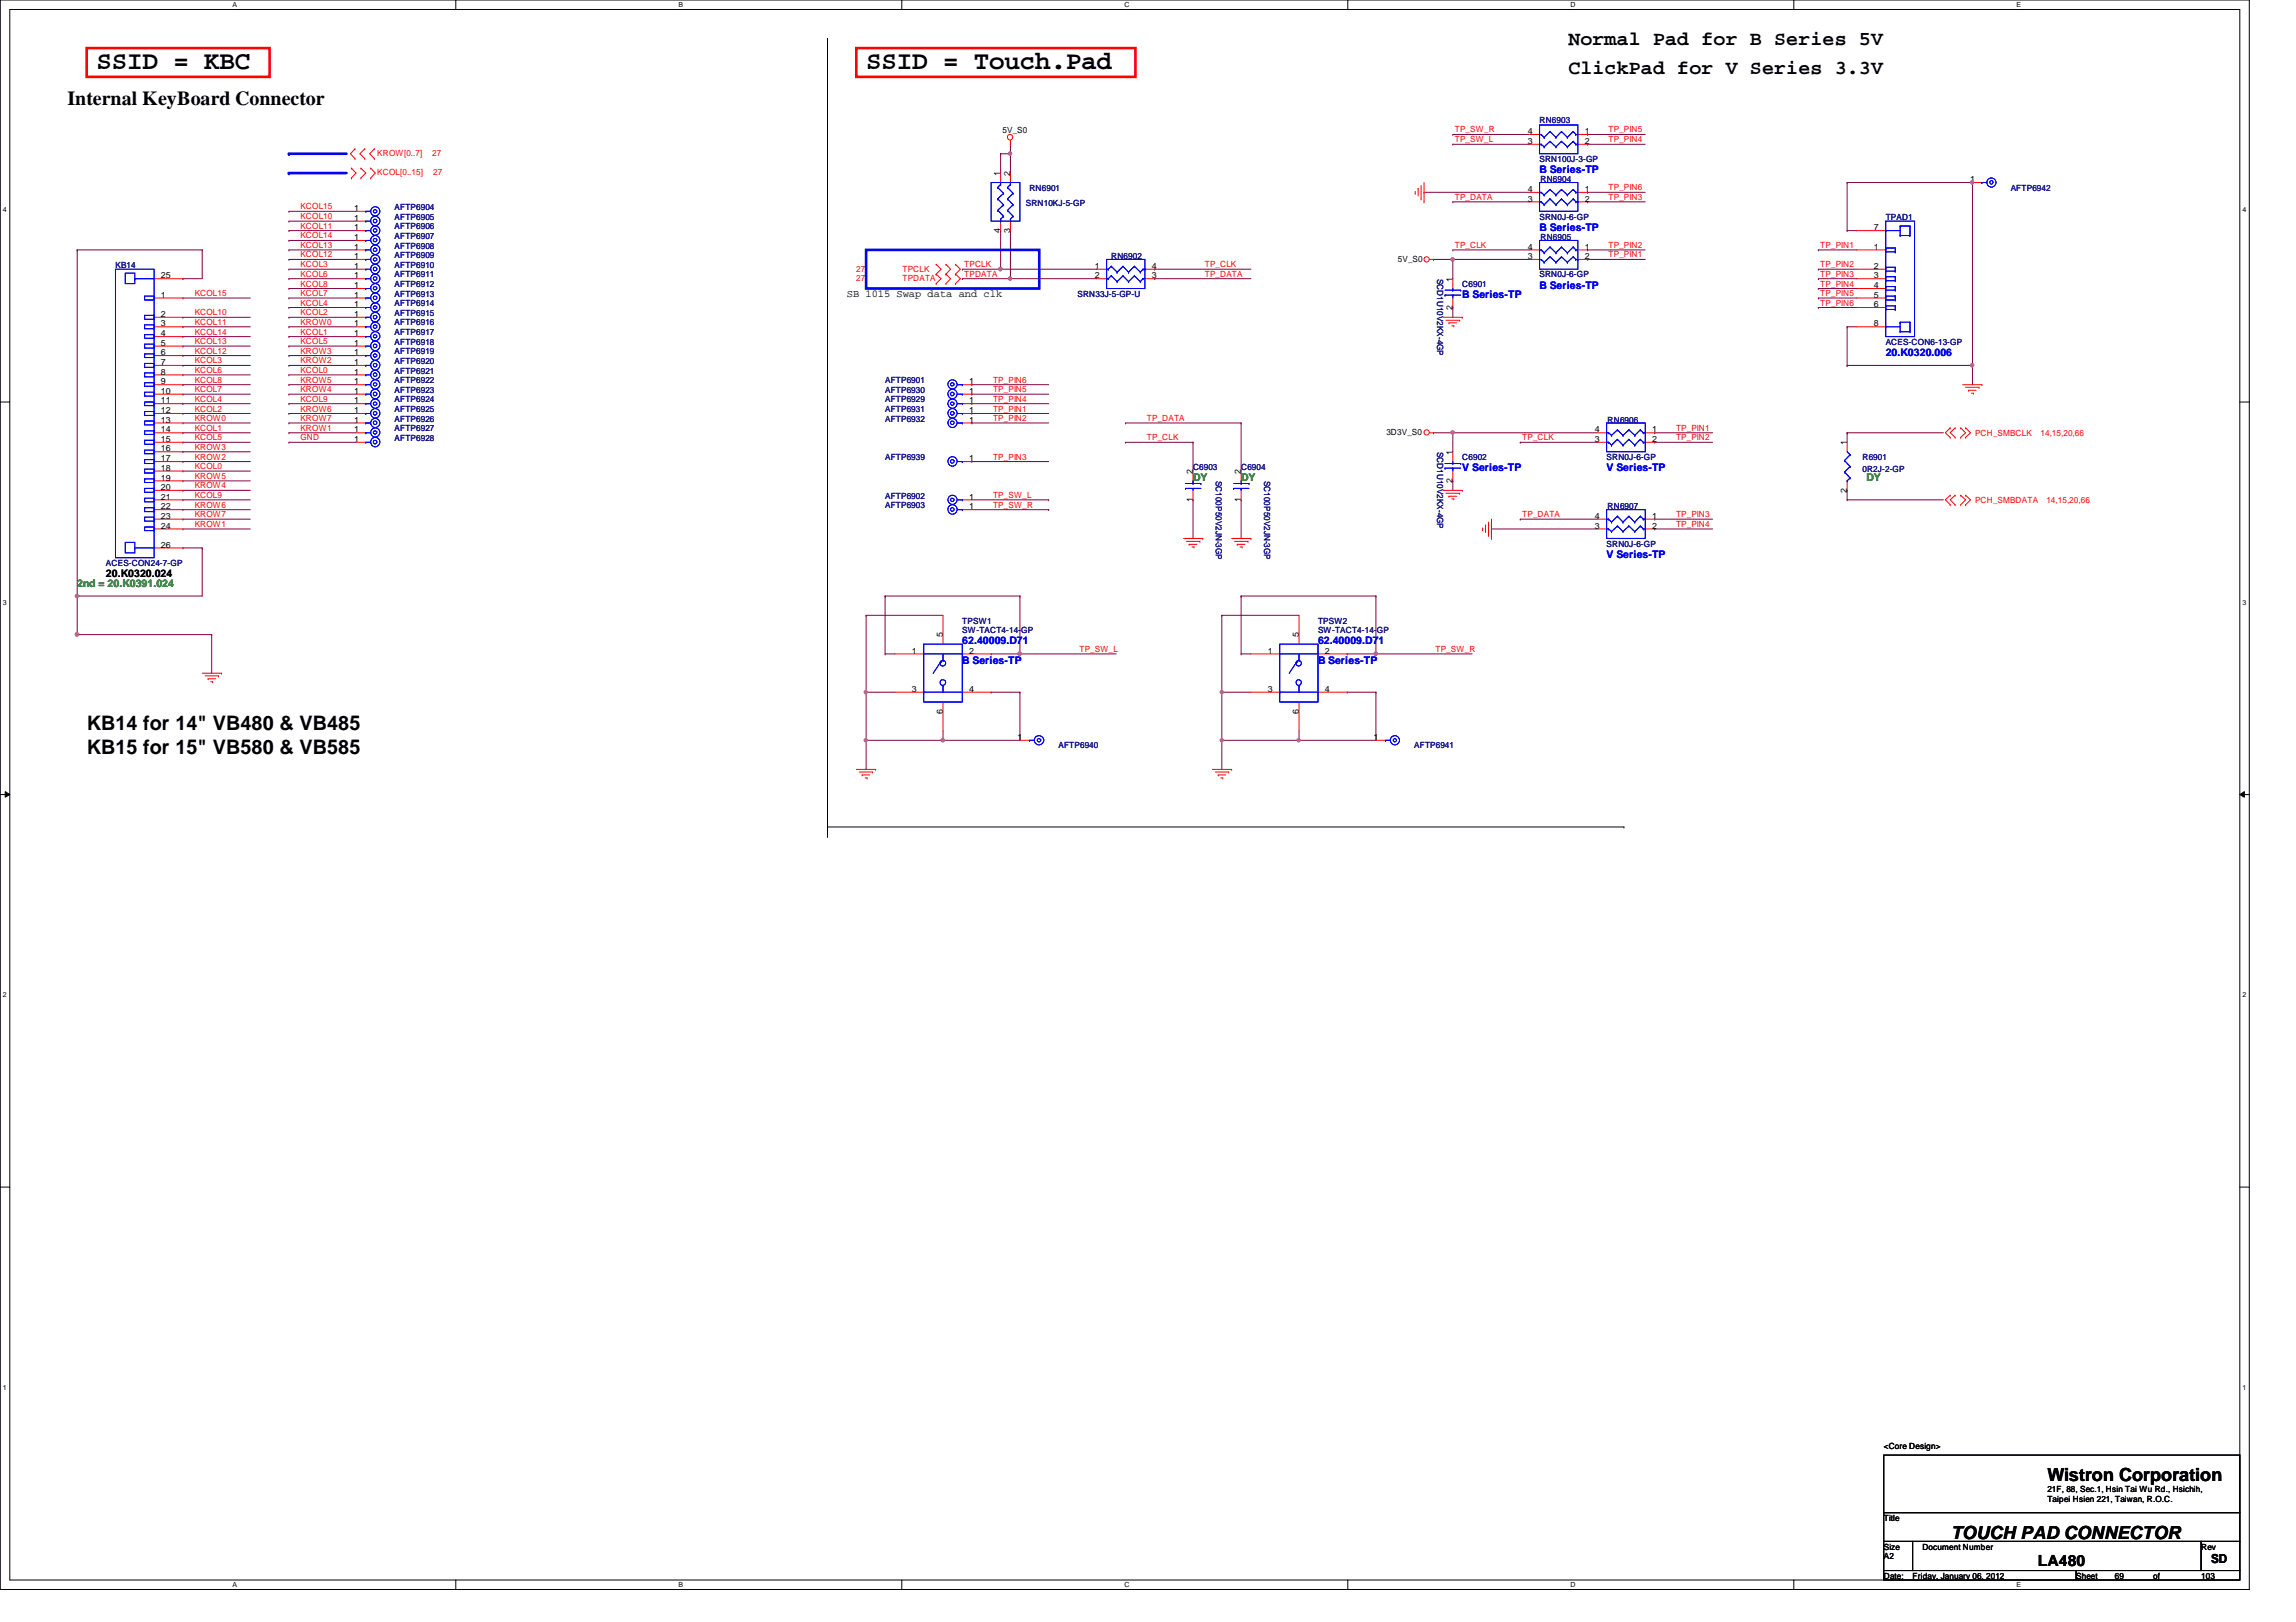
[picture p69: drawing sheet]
<svg xmlns="http://www.w3.org/2000/svg" width="297mm" height="210mm" viewBox="0 0 297 210" stroke-linecap="round" stroke-linejoin="round" font-family="sans-serif">
<defs><g id="words">
<g font-size="3.3">
<text x="12.5" y="9">SSID = KBC</text>
<text x="112.1" y="9">SSID = Touch.Pad</text>
</g>
<g font-size="2.6">
<text x="202.9" y="5.8">Normal Pad for B Series 5V</text>
<text x="202.9" y="9.6">ClickPad for V Series 3.3V</text>
<text x="8.7" y="13.5">Internal KeyBoard Connector</text>
<text x="11.2" y="94.5">KB14 for 14&quot; VB480 &amp; VB485</text>
<text x="11.2" y="97.6">KB15 for 15&quot; VB580 &amp; VB585</text>
</g>
<g font-size="2.3">
<text x="264.9" y="191.7">Wistron Corporation</text>
<text x="252.4" y="199.2">TOUCH PAD CONNECTOR</text>
</g>
<text font-size="2" x="263.6" y="202.6">LA480</text>
<text font-size="1.6" x="286" y="202.3">SD</text>
<g font-size="1.4" fill="#00f">
<text x="199.2" y="22.4">B Series-TP</text>
<text x="199.2" y="29.9">B Series-TP</text>
<text x="189.2" y="38.6">B Series-TP</text>
<text x="199.2" y="37.3">B Series-TP</text>
<text x="244" y="46.1">20.K0320.006</text>
<text x="189.2" y="61">V Series-TP</text>
<text x="207.9" y="61">V Series-TP</text>
<text x="207.9" y="72.2">V Series-TP</text>
<text x="124.5" y="83.4">62.40009.D71</text>
<text x="170.5" y="83.4">62.40009.D71</text>
<text x="124.5" y="85.9">B Series-TP</text>
<text x="170.5" y="85.9">B Series-TP</text>
</g>
<g font-size="1.4">
<text x="109.6" y="38.5">SB 1015 Swap data and clk</text>
<text x="13.7" y="74.7">20.K0320.024</text>
</g>
<g font-size="1.4" fill="#008000">
<text x="154.3" y="62.2">DY</text>
<text x="160.6" y="62.2">DY</text>
<text x="241.5" y="62.2">DY</text>
<text x="10" y="75.9">2nd = 20.K0391.024</text>
</g>
<g font-size="1.1">
<text x="129.7" y="17.2">5V_S0</text>
<text x="197.7" y="17.4">4</text>
<text x="205" y="17.4">1</text>
<text x="129.4" y="22.7" transform="rotate(-90 129.4 22.7)">1</text>
<text x="130.7" y="22.7" transform="rotate(-90 130.7 22.7)">2</text>
<text x="197.7" y="18.6">3</text>
<text x="205" y="18.6">2</text>
<text x="254.9" y="23.6">1</text>
<text x="45.8" y="28.6">1</text>
<text x="45.8" y="29.8">1</text>
<text x="45.8" y="27.3">1</text>
<text x="197.7" y="26.1">3</text>
<text x="197.7" y="24.8">4</text>
<text x="205" y="24.8">1</text>
<text x="205" y="26.1">2</text>
<text x="242.4" y="29.8">7</text>
<text x="45.8" y="33.5">1</text>
<text x="45.8" y="31.1">1</text>
<text x="45.8" y="32.3">1</text>
<text x="45.8" y="34.8">1</text>
<text x="129.4" y="30.1" transform="rotate(-90 129.4 30.1)">4</text>
<text x="130.7" y="30.1" transform="rotate(-90 130.7 30.1)">3</text>
<text x="141.6" y="34.8">1</text>
<text x="149" y="34.8">4</text>
<text x="180.8" y="33.9">5V_S0</text>
<text x="197.7" y="33.5">3</text>
<text x="197.7" y="32.3">4</text>
<text x="205" y="32.3">1</text>
<text x="205" y="33.5">2</text>
<text x="242.4" y="32.3">1</text>
<text x="242.4" y="34.8">2</text>
<text x="20.8" y="38.5">1</text>
<text x="20.8" y="41">2</text>
<text x="20.8" y="36">25</text>
<text x="45.8" y="36">1</text>
<text x="45.8" y="37.3">1</text>
<text x="45.8" y="39.8">1</text>
<text x="45.8" y="38.5">1</text>
<text x="45.8" y="41">1</text>
<text x="141.6" y="36">2</text>
<text x="149" y="36">3</text>
<text x="187.9" y="40.1" transform="rotate(-90 187.9 40.1)">2</text>
<text x="187.9" y="36.4" transform="rotate(-90 187.9 36.4)">1</text>
<text x="242.4" y="36">3</text>
<text x="242.4" y="37.3">4</text>
<text x="242.4" y="38.5">5</text>
<text x="242.4" y="39.8">6</text>
<text x="20.8" y="42.2">3</text>
<text x="20.8" y="43.5">4</text>
<text x="20.8" y="44.7">5</text>
<text x="20.8" y="46">6</text>
<text x="20.8" y="47.2">7</text>
<text x="45.8" y="47.2">1</text>
<text x="45.8" y="46">1</text>
<text x="45.8" y="42.2">1</text>
<text x="45.8" y="43.5">1</text>
<text x="45.8" y="44.7">1</text>
<text x="242.4" y="42.2">8</text>
<text x="20.8" y="48.5">8</text>
<text x="20.8" y="49.7">9</text>
<text x="20.8" y="51">10</text>
<text x="20.8" y="52.2">11</text>
<text x="20.8" y="53.5">12</text>
<text x="45.8" y="51">1</text>
<text x="45.8" y="49.7">1</text>
<text x="45.8" y="52.2">1</text>
<text x="45.8" y="53.5">1</text>
<text x="45.8" y="48.5">1</text>
<text x="125.4" y="53.5">1</text>
<text x="125.4" y="51">1</text>
<text x="125.4" y="49.7">1</text>
<text x="125.4" y="52.2">1</text>
<text x="20.8" y="54.7">13</text>
<text x="20.8" y="56">14</text>
<text x="20.8" y="57.2">15</text>
<text x="20.8" y="58.4">16</text>
<text x="20.8" y="59.7">17</text>
<text x="45.8" y="57.2">1</text>
<text x="45.8" y="54.7">1</text>
<text x="45.8" y="56">1</text>
<text x="125.4" y="59.7">1</text>
<text x="125.4" y="54.7">1</text>
<text x="179.4" y="56.3">3D3V_S0</text>
<text x="187.9" y="58.8" transform="rotate(-90 187.9 58.8)">1</text>
<text x="206.3" y="57.2">3</text>
<text x="206.3" y="56">4</text>
<text x="213.7" y="56">1</text>
<text x="213.7" y="57.2">2</text>
<text x="238.9" y="57.6" transform="rotate(-90 238.9 57.6)">1</text>
<text x="20.8" y="60.9">18</text>
<text x="20.8" y="62.2">19</text>
<text x="20.8" y="63.4">20</text>
<text x="20.8" y="64.6">21</text>
<text x="20.8" y="65.9">22</text>
<text x="125.4" y="64.6">1</text>
<text x="125.4" y="65.9">1</text>
<text x="154.3" y="65" transform="rotate(-90 154.3 65)">1</text>
<text x="154.3" y="61.3" transform="rotate(-90 154.3 61.3)">2</text>
<text x="160.5" y="65" transform="rotate(-90 160.5 65)">1</text>
<text x="160.5" y="61.3" transform="rotate(-90 160.5 61.3)">2</text>
<text x="187.9" y="62.5" transform="rotate(-90 187.9 62.5)">2</text>
<text x="238.9" y="63.8" transform="rotate(-90 238.9 63.8)">2</text>
<text x="20.8" y="67.1">23</text>
<text x="20.8" y="68.4">24</text>
<text x="20.8" y="70.9">26</text>
<text x="206.3" y="68.4">3</text>
<text x="206.3" y="67.1">4</text>
<text x="213.7" y="67.1">1</text>
<text x="213.7" y="68.4">2</text>
<text x="122" y="82.5" transform="rotate(-90 122 82.5)">5</text>
<text x="168" y="82.5" transform="rotate(-90 168 82.5)">5</text>
<text x="118" y="84.6">1</text>
<text x="118" y="89.5">3</text>
<text x="125.4" y="84.6">2</text>
<text x="125.4" y="89.5">4</text>
<text x="164" y="84.6">1</text>
<text x="164" y="89.5">3</text>
<text x="171.4" y="84.6">2</text>
<text x="171.4" y="89.5">4</text>
<text x="122" y="92.4" transform="rotate(-90 122 92.4)">6</text>
<text x="131.7" y="95.8">1</text>
<text x="168" y="92.4" transform="rotate(-90 168 92.4)">6</text>
<text x="177.7" y="95.8">1</text>
<text x="243.7" y="187.5">&lt;Core Design&gt;</text>
<text x="243.7" y="196.8">Title</text>
<text x="264.9" y="193.1">21F, 88, Sec.1, Hsin Tai Wu Rd., Hsichih,</text>
<text x="264.9" y="194.4">Taipei Hsien 221, Taiwan, R.O.C.</text>
<text x="243.7" y="200.5">Size</text>
<text x="243.7" y="201.8">A2</text>
<text x="248.7" y="200.5">Document Number</text>
<text x="284.8" y="200.5">Rev</text>
<text x="243.7" y="204.3">Date:</text>
<text x="247.4" y="204.3">Friday, January 06, 2012</text>
<text x="268.6" y="204.3">Sheet</text>
<text x="273.6" y="204.3">69</text>
<text x="278.6" y="204.3">of</text>
<text x="284.8" y="204.3">103</text>
</g>
<g font-size="1.1" fill="#f00">
<text x="188.2" y="17.1">TP_SW_R</text>
<text x="208.1" y="17.1">TP_PIN5</text>
<text x="48.8" y="20.2">KROW[0..7]</text>
<text x="48.8" y="22.7">KCOL[0..15]</text>
<text x="55.9" y="20.2">27</text>
<text x="56" y="22.7">27</text>
<text x="188.2" y="18.4">TP_SW_L</text>
<text x="208.1" y="18.4">TP_PIN4</text>
<text x="38.9" y="27.1">KCOL15</text>
<text x="38.9" y="28.4">KCOL10</text>
<text x="38.9" y="29.6">KCOL11</text>
<text x="188.2" y="25.9">TP_DATA</text>
<text x="208.1" y="25.9">TP_PIN3</text>
<text x="208.1" y="24.6">TP_PIN6</text>
<text x="38.9" y="30.9">KCOL14</text>
<text x="38.9" y="32.1">KCOL13</text>
<text x="38.9" y="33.3">KCOL12</text>
<text x="38.9" y="34.6">KCOL3</text>
<text x="38.9" y="35.8">KCOL6</text>
<text x="110.8" y="35.1">27</text>
<text x="116.8" y="35.1">TPCLK</text>
<text x="124.8" y="34.6">TPCLK</text>
<text x="124.8" y="35.8">TPDATA</text>
<text x="155.9" y="34.6">TP_CLK</text>
<text x="155.9" y="35.8">TP_DATA</text>
<text x="188.2" y="32.1">TP_CLK</text>
<text x="208.1" y="33.3">TP_PIN1</text>
<text x="208.1" y="32.1">TP_PIN2</text>
<text x="235.5" y="32.1">TP_PIN1</text>
<text x="235.5" y="34.6">TP_PIN2</text>
<text x="235.5" y="35.8">TP_PIN3</text>
<text x="25.2" y="38.3">KCOL15</text>
<text x="25.2" y="40.8">KCOL10</text>
<text x="38.9" y="37.1">KCOL8</text>
<text x="38.9" y="38.3">KCOL7</text>
<text x="38.9" y="39.5">KCOL4</text>
<text x="38.9" y="40.8">KCOL2</text>
<text x="110.8" y="36.4">27</text>
<text x="116.8" y="36.4">TPDATA</text>
<text x="235.5" y="39.5">TP_PIN6</text>
<text x="235.5" y="37.1">TP_PIN4</text>
<text x="235.5" y="38.3">TP_PIN5</text>
<text x="25.2" y="42">KCOL11</text>
<text x="25.2" y="43.3">KCOL14</text>
<text x="25.2" y="44.5">KCOL13</text>
<text x="25.2" y="45.8">KCOL12</text>
<text x="25.2" y="47">KCOL3</text>
<text x="38.9" y="42">KROW0</text>
<text x="38.9" y="44.5">KCOL5</text>
<text x="38.9" y="43.3">KCOL1</text>
<text x="38.9" y="47">KROW2</text>
<text x="38.9" y="45.8">KROW3</text>
<text x="25.2" y="48.3">KCOL6</text>
<text x="25.2" y="49.5">KCOL8</text>
<text x="25.2" y="50.8">KCOL7</text>
<text x="25.2" y="52">KCOL4</text>
<text x="25.2" y="53.3">KCOL2</text>
<text x="38.9" y="48.3">KCOL0</text>
<text x="38.9" y="52">KCOL9</text>
<text x="38.9" y="49.5">KROW5</text>
<text x="38.9" y="53.3">KROW6</text>
<text x="38.9" y="50.8">KROW4</text>
<text x="128.5" y="49.5">TP_PIN6</text>
<text x="128.5" y="50.8">TP_PIN5</text>
<text x="128.5" y="53.3">TP_PIN1</text>
<text x="128.5" y="52">TP_PIN4</text>
<text x="25.2" y="54.5">KROW0</text>
<text x="25.2" y="55.8">KCOL1</text>
<text x="25.2" y="57">KCOL5</text>
<text x="25.2" y="59.5">KROW2</text>
<text x="25.2" y="58.2">KROW3</text>
<text x="38.9" y="55.8">KROW1</text>
<text x="38.9" y="54.5">KROW7</text>
<text x="38.9" y="57">GND</text>
<text x="128.5" y="54.5">TP_PIN2</text>
<text x="128.5" y="59.5">TP_PIN3</text>
<text x="148.4" y="54.5">TP_DATA</text>
<text x="148.4" y="57">TP_CLK</text>
<text x="196.9" y="57">TP_CLK</text>
<text x="216.8" y="55.8">TP_PIN1</text>
<text x="216.8" y="57">TP_PIN2</text>
<text x="255.5" y="56.4">PCH_SMBCLK</text>
<text x="264" y="56.4">14,15,20,66</text>
<text x="25.2" y="60.7">KCOL0</text>
<text x="25.2" y="64.4">KCOL9</text>
<text x="25.2" y="62">KROW5</text>
<text x="25.2" y="65.7">KROW6</text>
<text x="25.2" y="63.2">KROW4</text>
<text x="128.5" y="64.4">TP_SW_L</text>
<text x="128.5" y="65.7">TP_SW_R</text>
<text x="255.5" y="65.2">PCH_SMBDATA</text>
<text x="264.7" y="65.2">14,15,20,66</text>
<text x="25.2" y="68.2">KROW1</text>
<text x="25.2" y="66.9">KROW7</text>
<text x="196.9" y="66.9">TP_DATA</text>
<text x="216.8" y="68.2">TP_PIN4</text>
<text x="216.8" y="66.9">TP_PIN3</text>
<text x="139.7" y="84.4">TP_SW_L</text>
<text x="185.7" y="84.4">TP_SW_R</text>
</g>
<g font-size="1.1" fill="#000080">
<text x="199.2" y="16">RN6903</text>
<text x="199.2" y="21">SRN100J-3-GP</text>
<text x="199.3" y="23.6">RN6904</text>
<text x="51.1" y="28.4">AFTP6905</text>
<text x="51.1" y="29.7">AFTP6906</text>
<text x="51.1" y="27.2">AFTP6904</text>
<text x="132.7" y="26.7">SRN10KJ-5-GP</text>
<text x="133.2" y="24.7">RN6901</text>
<text x="199.2" y="28.4">SRN0J-6-GP</text>
<text x="244" y="28.4">TPAD1</text>
<text x="260.1" y="24.7">AFTP6942</text>
<text x="14.9" y="34.6">KB14</text>
<text x="51.1" y="33.4">AFTP6909</text>
<text x="51.1" y="30.9">AFTP6907</text>
<text x="51.1" y="35.9">AFTP6911</text>
<text x="51.1" y="32.2">AFTP6908</text>
<text x="51.1" y="34.6">AFTP6910</text>
<text x="143.8" y="33.5">RN6902</text>
<text x="199.2" y="35.9">SRN0J-6-GP</text>
<text x="199.3" y="31">RN6905</text>
<text x="51.1" y="37.1">AFTP6912</text>
<text x="51.1" y="39.6">AFTP6914</text>
<text x="51.1" y="38.4">AFTP6913</text>
<text x="51.1" y="40.9">AFTP6915</text>
<text x="139.4" y="38.4">SRN33J-5-GP-U</text>
<text x="185.9" y="36.1" transform="rotate(90 185.9 36.1)">SCD1U10V2KX-4GP</text>
<text x="189.2" y="37.1">C6901</text>
<text x="51.1" y="47.1">AFTP6920</text>
<text x="51.1" y="45.8">AFTP6919</text>
<text x="51.1" y="42.1">AFTP6916</text>
<text x="51.1" y="43.3">AFTP6917</text>
<text x="51.1" y="44.6">AFTP6918</text>
<text x="244" y="44.6">ACES-CON6-13-GP</text>
<text x="51.1" y="50.8">AFTP6923</text>
<text x="51.1" y="49.6">AFTP6922</text>
<text x="51.1" y="52.1">AFTP6924</text>
<text x="51.1" y="53.3">AFTP6925</text>
<text x="51.1" y="48.3">AFTP6921</text>
<text x="114.5" y="53.3">AFTP6931</text>
<text x="114.5" y="50.8">AFTP6930</text>
<text x="114.5" y="49.6">AFTP6901</text>
<text x="114.5" y="52.1">AFTP6929</text>
<text x="51.1" y="57.1">AFTP6928</text>
<text x="51.1" y="54.6">AFTP6926</text>
<text x="51.1" y="55.8">AFTP6927</text>
<text x="114.5" y="59.5">AFTP6939</text>
<text x="114.5" y="54.6">AFTP6932</text>
<text x="185.9" y="58.5" transform="rotate(90 185.9 58.5)">SCD1U10V2KX-4GP</text>
<text x="189.2" y="59.5">C6902</text>
<text x="207.9" y="59.5">SRN0J-6-GP</text>
<text x="208" y="54.7">RN6906</text>
<text x="241" y="59.5">R6901</text>
<text x="114.5" y="64.5">AFTP6902</text>
<text x="114.5" y="65.7">AFTP6903</text>
<text x="154.3" y="60.8">C6903</text>
<text x="157.3" y="62.2" transform="rotate(90 157.3 62.2)">SC100P50V2JN-3GP</text>
<text x="160.6" y="60.8">C6904</text>
<text x="163.5" y="62.2" transform="rotate(90 163.5 62.2)">SC100P50V2JN-3GP</text>
<text x="208" y="65.9">RN6907</text>
<text x="241" y="61">0R2J-2-GP</text>
<text x="207.9" y="70.7">SRN0J-6-GP</text>
<text x="13.7" y="73.2">ACES-CON24-7-GP</text>
<text x="124.5" y="80.7">TPSW1</text>
<text x="124.5" y="82">SW-TACT4-14-GP</text>
<text x="170.5" y="80.7">TPSW2</text>
<text x="170.5" y="82">SW-TACT4-14-GP</text>
<text x="136.9" y="96.9">AFTP6940</text>
<text x="183" y="96.9">AFTP6941</text>
</g>
<g font-size=".9">
<text x="30.1" y=".9">A</text>
<text x="87.8" y=".9">B</text>
<text x="145.5" y=".9">C</text>
<text x="203.2" y=".9">D</text>
<text x="260.9" y=".9">E</text>
<text x=".4" y="27.4">4</text>
<text x="290.1" y="27.4">4</text>
<text x=".4" y="78.2">3</text>
<text x="290.1" y="78.2">3</text>
<text x=".4" y="129">2</text>
<text x="290.1" y="129">2</text>
<text x=".4" y="179.8">1</text>
<text x="290.1" y="179.8">1</text>
<text x="30.1" y="205.4">A</text>
<text x="87.8" y="205.4">B</text>
<text x="145.5" y="205.4">C</text>
<text x="203.2" y="205.4">D</text>
<text x="260.9" y="205.4">E</text>
</g>
</g></defs>
<path d="M0 0h291v205.7h-291zM1.3 1.2h288.5v203.3h-288.5z" fill="none" stroke="#000" stroke-width=".13"/>
<g fill="#fff">
<path d="M30.1 .1h.5v1h-.5z"/>
<path d="M30.1 204.6h.5v1h-.5z"/>
</g>
<path d="M59 0v1.2M59 204.5v1.2" fill="none" stroke="#000" stroke-width=".13"/>
<g fill="#fff">
<path d="M87.8 .1h.6v1h-.6z"/>
<path d="M87.8 204.6h.6v1h-.6z"/>
</g>
<path d="M116.7 0v1.2M116.7 204.5v1.2" fill="none" stroke="#000" stroke-width=".13"/>
<g fill="#fff">
<path d="M145.5 .1h.6v1h-.6z"/>
<path d="M145.5 204.6h.6v1h-.6z"/>
</g>
<path d="M174.4 0v1.2M174.4 204.5v1.2" fill="none" stroke="#000" stroke-width=".13"/>
<g fill="#fff">
<path d="M203.2 .1h.6v1h-.6z"/>
<path d="M203.2 204.6h.6v1h-.6z"/>
</g>
<path d="M232.1 0v1.2M232.1 204.5v1.2" fill="none" stroke="#000" stroke-width=".13"/>
<g fill="#fff">
<path d="M260.9 .1h.6v1h-.6z"/>
<path d="M260.9 204.6h.6v1h-.6z"/>
<path d="M.4 26.6h.5v1h-.5z"/>
<path d="M290.1 26.6h.5v1h-.5z"/>
<path d="M.4 77.4h.5v1h-.5z"/>
<path d="M290.1 77.4h.5v1h-.5z"/>
</g>
<path d="M0 52h1.3M289.8 52h1.2" fill="none" stroke="#000" stroke-width=".13"/>
<g fill="#fff">
<path d="M.4 128.2h.5v1h-.5z"/>
<path d="M290.1 128.2h.5v1h-.5z"/>
</g>
<path d="M0 102.8h1.3M.7 102.4l.6 .4-.6 .4zM289.8 102.8l.6-.4v.8zM289.8 102.8h1.2" fill="none" stroke="#000" stroke-width=".13"/>
<path d="M.7 102.4l.6 .4-.6 .4zM289.8 102.8l.6-.4v.8z" fill="#000"/>
<g fill="#fff">
<path d="M.4 179h.5v1h-.5z"/>
<path d="M290.1 179h.5v1h-.5z"/>
</g>
<path d="M0 153.6h1.3M289.8 153.6h1.2" fill="none" stroke="#000" stroke-width=".13"/>
<path d="M23.7 36.1h.1M26.2 32.3h.1M26.2 32.3v3.8h-2.5M129.5 34.8h.1M129.5 34.8h12.4M125.7 49.8h.1M125.7 49.8h10" fill="none" stroke="#800040" stroke-width=".13"/>
<path d="M129.3 34.6h.3l.1 .2-.1 .2-.2 .1-.1-.1z" fill-rule="evenodd" fill="#f0f"/>
<path d="M129.3 34.6h.3l.1 .2-.1 .2-.2 .1-.1-.1z" fill="none" stroke="#f0f" stroke-width=".13"/>
<path d="M130.7 36.1h.1M130.7 36.1h11.2" fill="none" stroke="#800040" stroke-width=".13"/>
<path d="M130.5 35.9h.3l.1 .1-.1 .2-.1 .1-.2-.1z" fill-rule="evenodd" fill="#f0f"/>
<path d="M130.5 35.9h.3l.1 .1-.1 .2-.1 .1-.2-.1z" fill="none" stroke="#f0f" stroke-width=".13"/>
<path d="M129.5 19.9h.1M129.5 19.9h1.2M130.7 19.9h.1M130.7 19.9v2.5" fill="none" stroke="#800040" stroke-width=".13"/>
<path d="M130.5 19.7h.3l.1 .2-.1 .1-.1 .1-.2-.1z" fill-rule="evenodd" fill="#f0f"/>
<path d="M130.5 19.7h.3l.1 .2-.1 .1-.1 .1-.2-.1z" fill="none" stroke="#f0f" stroke-width=".13"/>
<g fill="none" stroke="#800040" stroke-width=".13">
<path d="M129.5 19.9h.1M129.5 19.9v2.5M130.7 18.7h.1M130.7 18.7v1.2M124.5 34.8h.1M124.5 36.1h.1M129.5 29.8h.1M129.5 29.8v5h-5M130.7 29.8h.1M130.7 29.8v6.3h-6.2M149.4 34.8h.1M149.4 36.1h.1"/>
<path d="M149.4 34.8h12.4M149.4 36.1h12.4M145.6 54.7h.1M145.6 57.2h.1M145.6 54.7h15M145.6 57.2h8.7M154.3 57.2h.1M154.3 57.2v3.8M160.6 54.7h.1M160.6 54.7v6.3M131.9 77.1h.1M131.9 77.1v7.5"/>
<path d="M154.3 64.7h.1M154.3 64.7v5M160.6 64.7h.1M160.6 64.7v5"/>
</g>
<path d="M131.8 84.4h.3l.1 .2-.1 .2h-.2h-.1z" fill-rule="evenodd" fill="#f0f"/>
<path d="M131.8 84.4h.3l.1 .2-.1 .2h-.2h-.1z" fill="none" stroke="#f0f" stroke-width=".13"/>
<g fill="none" stroke="#800040" stroke-width=".13">
<path d="M114.5 77.1h.1M114.5 77.1v7.5M114.5 77.1h17.4M178 77.1h.1M178 77.1v7.5M112.1 89.6h.1M112.1 95.8h.1M112.1 89.6h3.7M112.1 95.8v3.8M114.5 84.6h.1M114.5 84.6h1.3M128.2 84.6h.1"/>
<path d="M128.2 89.6h.1M128.2 84.6h16.2M128.2 89.6h3.7M131.9 89.6h.1M131.9 84.6h.1M131.9 89.6v6.2"/>
</g>
<path d="M177.8 84.4h.3l.1 .2-.1 .2h-.1h-.2z" fill-rule="evenodd" fill="#f0f"/>
<path d="M177.8 84.4h.3l.1 .2-.1 .2h-.1h-.2z" fill="none" stroke="#f0f" stroke-width=".13"/>
<g fill="none" stroke="#800040" stroke-width=".13">
<path d="M160.6 77.1h.1M160.6 77.1v7.5M160.6 77.1h17.4M158.1 89.6h.1M158.1 95.8h.1M158.1 89.6h3.7M158.1 89.6v10M160.6 84.6h.1M160.6 84.6h1.2M174.3 84.6h.1M174.3 89.6h.1M174.3 84.6h16.2"/>
<path d="M174.3 89.6h3.7M178 89.6h.1M178 84.6h.1M178 89.6v6.2"/>
</g>
<path d="M157.9 89.4h.3l.1 .2-.1 .1-.1 .1-.2-.1z" fill-rule="evenodd" fill="#f0f"/>
<path d="M157.9 89.4h.3l.1 .2-.1 .1-.1 .1-.2-.1z" fill="none" stroke="#f0f" stroke-width=".13"/>
<path d="M112.1 89.6h.1M112.1 89.6v6.2" fill="none" stroke="#800040" stroke-width=".13"/>
<path d="M111.9 89.4h.2l.1 .2-.1 .1-.1 .1-.1-.1z" fill-rule="evenodd" fill="#f0f"/>
<path d="M111.9 89.4h.2l.1 .2-.1 .1-.1 .1-.1-.1z" fill="none" stroke="#f0f" stroke-width=".13"/>
<path d="M37.4 19.9h7.4" fill="none" stroke="#00f" stroke-width=".34"/>
<circle cx="37.4" cy="19.9" r=".17" fill="#00f"/>
<path d="M37.4 22.4h7.4" fill="none" stroke="#00f" stroke-width=".34"/>
<circle cx="37.4" cy="22.4" r=".17" fill="#00f"/>
<path d="M10 32.3h.1M10 32.3h16.2M10 77.1h.1M10 77.1v5" fill="none" stroke="#800040" stroke-width=".13"/>
<path d="M9.8 81.9h.3l.1 .2-.1 .2h-.2h-.1z" fill-rule="evenodd" fill="#f0f"/>
<path d="M9.8 81.9h.3l.1 .2-.1 .2h-.2h-.1z" fill="none" stroke="#f0f" stroke-width=".13"/>
<path d="M9.8 77h.3l.1 .1-.1 .2h-.2h-.1z" fill-rule="evenodd" fill="#f0f"/>
<path d="M9.8 77h.3l.1 .1-.1 .2h-.2h-.1z" fill="none" stroke="#f0f" stroke-width=".13"/>
<path d="M10 77.1h.1M10 77.1h16.2M168.1 95.8h.1M168.1 95.8h9.9" fill="none" stroke="#800040" stroke-width=".13"/>
<path d="M167.9 95.6h.3v.2v.1l-.2 .1-.1-.1z" fill-rule="evenodd" fill="#f0f"/>
<path d="M167.9 95.6h.3v.2v.1l-.2 .1-.1-.1z" fill="none" stroke="#f0f" stroke-width=".13"/>
<g fill="none" stroke="#800040" stroke-width=".13">
<path d="M125.7 51h.1M125.7 53.5h.1M125.7 54.7h.1M125.7 51h10M125.7 53.5h10M125.7 54.7h10M23.7 70.9h.1M23.7 70.9h2.5M26.2 70.9h.1M26.2 70.9v6.2M10 82.1h.1M10 82.1h17.4"/>
<path d="M27.4 82.1h.1M27.4 82.1v5M122 95.8h.1M122 95.8h9.9"/>
</g>
<path d="M121.8 95.6h.3l.1 .2-.1 .1-.1 .1-.2-.1z" fill-rule="evenodd" fill="#f0f"/>
<path d="M121.8 95.6h.3l.1 .2-.1 .1-.1 .1-.2-.1z" fill="none" stroke="#f0f" stroke-width=".13"/>
<path d="M125.7 52.2h.1M125.7 52.2h10M255.2 47.3h.1M255.2 47.3v2.5" fill="none" stroke="#800040" stroke-width=".13"/>
<path d="M255 47.1h.3l.1 .1-.1 .2-.2 .1-.1-.1z" fill-rule="evenodd" fill="#f0f"/>
<path d="M255 47.1h.3l.1 .1-.1 .2-.2 .1-.1-.1z" fill="none" stroke="#f0f" stroke-width=".13"/>
<path d="M255.2 23.6h.1M255.2 23.6v23.7h-16.2M239 47.3h.1" fill="none" stroke="#800040" stroke-width=".13"/>
<path d="M255 23.4h.3l.1 .2-.1 .2h-.2h-.1z" fill-rule="evenodd" fill="#f0f"/>
<path d="M255 23.4h.3l.1 .2-.1 .2h-.2h-.1z" fill="none" stroke="#f0f" stroke-width=".13"/>
<g fill="none" stroke="#800040" stroke-width=".13">
<path d="M10 32.3h.1M10 32.3v44.8M23.7 38.6h.1M23.7 38.6h8.7M37.4 27.3h.1M37.4 28.6h.1M37.4 29.8h.1M37.4 31.1h.1M37.4 32.3h.1M37.4 33.6h.1M37.4 34.8h.1M37.4 36.1h.1"/>
<path d="M37.4 37.3h.1M37.4 38.6h.1M37.4 39.8h.1M37.4 38.6h8.7M37.4 27.3h8.7M37.4 28.6h8.7M37.4 29.8h8.7M37.4 31.1h8.7M37.4 32.3h8.7M37.4 33.6h8.7M37.4 34.8h8.7M37.4 36.1h8.7"/>
<path d="M37.4 37.3h8.7M37.4 39.8h8.7M23.7 41.1h.1M23.7 42.3h.1M23.7 43.6h.1M23.7 44.8h.1M23.7 46h.1M23.7 47.3h.1M23.7 48.5h.1M23.7 49.8h.1M23.7 51h.1M23.7 52.2h.1"/>
<path d="M23.7 53.5h.1M23.7 54.7h.1M23.7 56h.1M23.7 57.2h.1M23.7 59.7h.1M23.7 58.5h.1M23.7 41.1h8.7M23.7 42.3h8.7M23.7 43.6h8.7M23.7 44.8h8.7M23.7 46h8.7M23.7 47.3h8.7"/>
<path d="M23.7 48.5h8.7M23.7 49.8h8.7M23.7 51h8.7M23.7 52.2h8.7M23.7 53.5h8.7M23.7 54.7h8.7M23.7 56h8.7M23.7 57.2h8.7M23.7 59.7h8.7M23.7 58.5h8.7M37.4 41.1h.1M37.4 42.3h.1"/>
<path d="M37.4 44.8h.1M37.4 43.6h.1M37.4 48.5h.1M37.4 52.2h.1M37.4 49.8h.1M37.4 47.3h.1M37.4 53.5h.1M37.4 56h.1M37.4 46h.1M37.4 54.7h.1M37.4 51h.1M37.4 57.2h.1"/>
<path d="M37.4 41.1h8.7M37.4 42.3h8.7M37.4 43.6h8.7M37.4 44.8h8.7M37.4 46h8.7M37.4 47.3h8.7M37.4 48.5h8.7M37.4 49.8h8.7M37.4 51h8.7M37.4 52.2h8.7M37.4 53.5h8.7M37.4 54.7h8.7"/>
<path d="M37.4 56h8.7M37.4 57.2h8.7M23.7 61h.1M23.7 64.7h.1M23.7 62.2h.1M23.7 66h.1M23.7 68.5h.1M23.7 67.2h.1M23.7 63.5h.1M23.7 61h8.7M23.7 64.7h8.7M23.7 62.2h8.7"/>
<path d="M23.7 66h8.7M23.7 68.5h8.7M23.7 67.2h8.7M23.7 63.5h8.7M112.1 95.8h.1M112.1 95.8h9.9M122 95.8h.1M122 94.6v1.2"/>
</g>
<path d="M111.9 95.6h.2l.1 .2-.1 .1-.1 .1-.1-.1z" fill-rule="evenodd" fill="#f0f"/>
<path d="M111.9 95.6h.2l.1 .2-.1 .1-.1 .1-.1-.1z" fill="none" stroke="#f0f" stroke-width=".13"/>
<path d="M112.1 79.6h.1M112.1 79.6h9.9M112.1 79.6v10M112.1 89.6h.1M158.1 95.8h.1M158.1 95.8h10M168.1 95.8h.1M168.1 94.6v1.2" fill="none" stroke="#800040" stroke-width=".13"/>
<path d="M157.9 95.6h.3l.1 .2-.1 .1-.1 .1-.2-.1z" fill-rule="evenodd" fill="#f0f"/>
<path d="M157.9 95.6h.3l.1 .2-.1 .1-.1 .1-.2-.1z" fill="none" stroke="#f0f" stroke-width=".13"/>
<g fill="none" stroke="#800040" stroke-width=".13">
<path d="M188 17.4h.1M188 18.7h.1M188 17.4h9.9M188 18.7h9.9M205.4 17.4h.1M205.4 18.7h.1M205.4 17.4h7.4M205.4 18.7h7.4M188 32.3h.1M188 33.6h.1M188 32.3h9.9M188 33.6h9.9"/>
<path d="M205.4 26.1h.1M205.4 24.9h.1M205.4 33.6h.1M205.4 32.3h.1M205.4 32.3h7.4M205.4 26.1h7.4M205.4 24.9h7.4M205.4 33.6h7.4M235.2 32.3h.1M235.2 39.8h.1M235.2 34.8h.1M235.2 36.1h.1"/>
<path d="M235.2 37.3h.1M235.2 38.6h.1M235.2 32.3h5M235.2 39.8h5M235.2 34.8h5M235.2 36.1h5M235.2 37.3h5M235.2 38.6h5M125.7 59.7h.1M125.7 59.7h10M125.7 64.7h10M125.7 66h10"/>
<path d="M135.7 64.7h.1M135.7 66h.1M158.1 79.6h.1M158.1 79.6h10M158.1 79.6v10M158.1 89.6h.1"/>
</g>
<path d="M187.8 33.4h.3l.1 .2-.1 .1-.2 .1-.1-.1z" fill-rule="evenodd" fill="#f0f"/>
<path d="M187.8 33.4h.3l.1 .2-.1 .1-.2 .1-.1-.1z" fill="none" stroke="#f0f" stroke-width=".13"/>
<g fill="none" stroke="#800040" stroke-width=".13">
<path d="M185.5 33.6h.1M185.5 33.6h2.5M188 39.8h.1M188 33.6h.1M188 33.6v2.5M188 39.8v1.3M188 56h.1M188 56h18.6M188 56v2.5M196.7 57.2h.1M196.7 57.2h9.9M214.1 56h.1"/>
<path d="M214.1 57.2h.1M214.1 56h7.5M214.1 57.2h7.5M188 62.2h.1M188 62.2v1.3M193 68.5h.1M193 68.5h13.6M196.7 67.2h.1M196.7 67.2h9.9M214.1 68.5h.1M214.1 67.2h.1M214.1 67.2h7.5"/>
<path d="M214.1 68.5h7.5"/>
</g>
<path d="M187.8 55.8h.3l.1 .2-.1 .1-.2 .1-.1-.1z" fill-rule="evenodd" fill="#f0f"/>
<path d="M187.8 55.8h.3l.1 .2-.1 .1-.2 .1-.1-.1z" fill="none" stroke="#f0f" stroke-width=".13"/>
<g fill="none" stroke="#800040" stroke-width=".13">
<path d="M184.2 24.9h.1M184.2 24.9h13.7M188 26.1h.1M188 26.1h9.9M239 29.8h.1M239 23.6h.1M239 29.8h1.2M239 23.6v6.2M239 23.6h16.2M255.2 23.6h.1M185.5 56h.1M185.5 56h2.5"/>
<path d="M239 42.3h.1M239 47.3h.1M239 56h.1M239 56h12.4M239 42.3v5M239 56v1.2M239 42.3h1.2M239 64.7h.1M239 63.5h.1M239 63.5v1.2M239 64.7h12.4"/>
</g>
<g fill="none" stroke="#f00" stroke-width=".13">
<path d="M45.9 19.3h.1M45.9 19.3l-.6 .6 .6 .6M47.2 19.3h.1M47.2 19.3l-.6 .6 .6 .6M48.4 19.3h.1M48.4 19.3l-.6 .6 .6 .6M130.7 18.7h.1M130.7 18.2v.5M197.9 17.4h1.3M197.9 18.7h1.3M204.1 17.4h1.3M204.1 18.7h1.3"/>
<path d="M19.9 36.1h3.8M19.9 38.6h3.8M45.5 23h.1M45.5 21.8h.1M45.5 21.8l.6 .6-.6 .6M45.9 20.5h.1M46.1 33.6h1.2M46.1 31.1h1.2M46.1 36.1h1.2M46.1 37.3h1.2M46.1 32.3h1.2M46.1 39.8h1.2"/>
<path d="M46.1 28.6h1.2M46.1 38.6h1.2M46.1 34.8h1.2M46.1 29.8h1.2M46.1 27.3h1.2M46.7 21.8h.1M46.7 23h.1M46.7 21.8l.6 .6-.6 .6M47.2 20.5h.1M48 23h.1M48 21.8h.1M48 21.8l.6 .6-.6 .6"/>
<path d="M48.4 20.5h.1M121.1 35.5h.1M121.1 36.7h.1M121.1 34.2h.1M121.1 34.2l.6 .6-.6 .7M121.1 35.5l.6 .6-.6 .6M122.4 36.7h.1M122.4 35.5h.1M122.4 34.2h.1M122.4 35.5l.6 .6-.6 .6M122.4 34.2l.6 .6-.6 .7M123.6 35.5h.1"/>
<path d="M123.6 36.7h.1M123.6 34.2h.1M123.6 35.5l.6 .6-.6 .6M123.6 34.2l.6 .6-.6 .7M129.5 22.4v1.2M129.5 28.6v1.2M130.7 22.4v1.2M130.7 28.6v1.2M141.9 36.1h1.3M141.9 34.8h1.3M148.1 36.1h1.3M148.1 34.8h1.3"/>
<path d="M183.1 25h.1M183.1 24.8v.2M183.5 24.4h.1M183.5 24.4v1M183.9 25.7h.1M183.9 24v1.7M184.2 26.1h.1M184.2 23.6v2.5M185 33.6h.5M185.5 33.6h.1M188 36.1v1.2M188 38.6v1.2"/>
<path d="M197.9 33.6h1.3M197.9 24.9h1.3M197.9 26.1h1.3M197.9 32.3h1.3M204.1 33.6h1.3M204.1 24.9h1.3M204.1 26.1h1.3M204.1 32.3h1.3M240.2 36.1h3.8M240.2 37.3h3.8M240.2 32.3h3.8M240.2 39.8h3.8"/>
<path d="M240.2 38.6h3.8M240.2 34.8h3.8M240.2 29.8h3.8M255.2 23.6h1.2M19.9 49.8h3.8M19.9 56h3.8M19.9 41.1h3.8M19.9 47.3h3.8M19.9 53.5h3.8M19.9 46h3.8M19.9 42.3h3.8M19.9 51h3.8"/>
<path d="M19.9 57.2h3.8M19.9 43.6h3.8M19.9 44.8h3.8M19.9 48.5h3.8M19.9 52.2h3.8M19.9 54.7h3.8M19.9 58.5h3.8M19.9 59.7h3.8M46.1 49.8h1.2M46.1 56h1.2M46.1 41.1h1.2M46.1 47.3h1.2"/>
<path d="M46.1 53.5h1.2M46.1 46h1.2M46.1 42.3h1.2M46.1 51h1.2M46.1 57.2h1.2M46.1 43.6h1.2M46.1 44.8h1.2M46.1 48.5h1.2M46.1 52.2h1.2M46.1 54.7h1.2M124.5 49.8h1.2M124.5 53.5h1.2"/>
<path d="M124.5 51h1.2M124.5 52.2h1.2M124.5 54.7h1.2M124.5 59.7h1.2M185 56h.5M185.5 56h.1M186.7 41.1h2.5M187.1 41.4h1.7M187.4 41.8h.1M187.4 41.8h1.1M187.8 42.2h.3M188 58.5v1.2"/>
<path d="M188.1 42.2h.1M188.8 41.4h.1M189.2 41.1h.1M206.6 56h1.3M206.6 57.2h1.3M212.8 56h1.3M212.8 57.2h1.3M239 57.2v1.3M240.2 42.3h3.8M252.3 56.6h.1M252.3 55.4h.1M252.3 55.4l-.6 .6 .6 .6"/>
<path d="M252.9 55.4h.1M252.9 56.6h.1M252.9 55.4l-.6 .6 .6 .6M253.7 56.6h.1M253.7 55.4h.1M253.7 55.4l.6 .6-.6 .6M253.9 49.8h2.5M254.3 56.6h.1M254.3 55.4h.1M254.3 50.1h1.7M254.3 55.4l.6 .6-.6 .6M254.7 50.5h.1"/>
<path d="M254.7 50.5h.9M255.1 50.9h.2M255.3 50.9h.1M256 50.1h.1M256.4 49.8h.1M19.9 63.5h3.8M19.9 64.7h3.8M19.9 61h3.8M19.9 62.2h3.8M19.9 66h3.8M19.9 67.2h3.8M19.9 68.5h3.8"/>
<path d="M19.9 70.9h3.8M122 79.6v3.8M124.5 64.7h1.2M124.5 66h1.2M153.1 69.7h2.5M153.5 70.1h1.7M153.8 70.4h.1M153.8 70.4h1.1M154.2 70.8h.3M154.3 61v1.2M154.3 63.5v1.2M154.5 70.8h.1"/>
<path d="M155.2 70.1h.1M155.6 69.7h.1M159.3 69.7h2.5M159.7 70.1h1.8M160.1 70.4h.1M160.1 70.4h1M160.4 70.8h.3M160.6 61v1.2M160.6 63.5v1.2M160.7 70.8h.1M161.5 70.1h.1M161.8 69.7h.1"/>
<path d="M168.1 79.6v3.8M186.7 63.5h2.5M187.1 63.8h1.7M187.4 64.2h.1M187.4 64.2h1.1M187.8 64.6h.3M188 61v1.2M188.1 64.6h.1M188.8 63.8h.1M189.2 63.5h.1M191.8 68.6h.1M191.8 68.3v.3"/>
<path d="M192.2 67.9h.1M192.2 67.9v1M192.6 69.3h.1M192.6 67.6v1.7M193 69.7h.1M193 67.2v2.5M206.6 67.2h1.3M206.6 68.5h1.3M212.8 67.2h1.3M212.8 68.5h1.3M239 62.2v1.3M252.3 65.3h.1"/>
<path d="M252.3 64.1h.1M252.3 64.1l-.6 .6 .6 .6M252.9 64.1h.1M252.9 65.3h.1M252.9 64.1l-.6 .6 .6 .6M253.7 65.3h.1M253.7 64.1h.1M253.7 64.1l.6 .6-.6 .6M254.3 65.3h.1M254.3 64.1h.1M254.3 64.1l.6 .6-.6 .6M26.2 87.1h2.5"/>
<path d="M26.5 87.5h1.8M26.9 87.8h.1M26.9 87.8h1M27.3 88.2h.2M27.5 88.2h.1M28.3 87.5h.1M28.7 87.1h.1M110.8 99.6h2.5M111.2 99.9h1.7M112.9 99.9h.1M113.3 99.6h.1M115.8 84.6h3.7"/>
<path d="M115.8 89.6h3.7M122 90.8v3.8M124.5 84.6h3.7M124.5 89.6h3.7M131.9 95.8h1.3M156.8 99.6h2.5M157.2 99.9h1.8M159 99.9h.1M159.3 99.6h.1M161.8 84.6h3.8M161.8 89.6h3.8M168.1 90.8v3.8"/>
<path d="M170.5 84.6h3.8M170.5 89.6h3.8M178 95.8h1.2M111.5 100.3h.1M111.5 100.3h1M111.9 100.7h.3M112.2 100.7h.1M157.6 100.3h.1M157.6 100.3h1M157.9 100.7h.3M158.2 100.7h.1"/>
<circle cx="130.7" cy="17.8" r=".35"/>
<circle cx="184.6" cy="33.6" r=".34"/>
<circle cx="184.6" cy="56" r=".34"/>
</g>
<path d="M107.1 5v103.2M107.1 108.2h.1M107.1 107h103M210.1 107h.1M243.7 188.3h46.1v7.4h-46.1zM243.7 195.7h46.1v3.8h-46.1zM243.7 199.5h3.7v3.7h-3.7zM247.4 199.5h37.4v3.7h-37.4zM284.8 199.5h5v3.7h-5zM243.7 203.2h24.9v1.3h-24.9zM268.6 203.2h21.2v1.3h-21.2z" fill="none" stroke="#000" stroke-width=".13"/>
<path d="M112.1 32.3h22.3v5h-22.3z" fill="none" stroke="#00f" stroke-width=".34"/>
<path d="M11.2 6.2h23.7v3.7h-23.7zM110.8 6.2h36.1v3.7h-36.1z" fill="none" stroke="#f00" stroke-width=".34"/>
<g fill="none" stroke="#00f" stroke-width=".13">
<path d="M199.2 16.2h4.9v3.7h-4.9zM199.2 17.4h.1M199.2 17.4h.2M199.2 18.7h.2M199.4 17.4h.1M199.4 18.7h.1M199.4 17.4l.4 .4M199.4 18.7l.4 .3M199.8 17.8h.1M199.8 19h.1M200.5 17h.1M200.5 18.3h.1"/>
<path d="M200.5 17l.8 .8M200.5 17l-.7 .8M200.5 18.3l-.7 .7M200.5 18.3l.8 .7M201.3 17.8h.1M201.3 19h.1M202 17h.1M202 18.3h.1M202 17l.8 .8M202 17l-.7 .8M202 18.3l-.7 .7M202 18.3l.8 .7"/>
<path d="M202.8 17.8h.1M202.8 19h.1M203.5 17h.1M203.5 18.3h.1M203.5 17l.4 .4M203.5 17l-.7 .8M203.5 18.3l-.7 .7M203.5 18.3l.4 .4M203.9 17.4h.1M203.9 18.7h.1M203.9 17.4h.2M203.9 18.7h.2"/>
<path d="M204.1 18.7h.1M14.9 34.8h5v37.4h-5zM16.2 35.3h1.2v1.4h-1.2zM17.4 36.1h.1M17.4 36.1h2.5M18.7 38.3h1.2v.5h-1.2zM47.3 33.6h.1M47.3 31.1h.1M47.3 36.1h.1M47.3 37.3h.1M47.3 32.3h.1M47.3 39.8h.1"/>
<path d="M47.3 28.6h.1M47.3 38.6h.1M47.3 34.8h.1M47.3 29.8h.1M47.3 27.3h.1M47.3 33.6h.7M47.3 31.1h.7M47.3 36.1h.7M47.3 37.3h.7M47.3 32.3h.7M47.3 39.8h.7M47.3 28.6h.7"/>
<path d="M47.3 38.6h.7M47.3 34.8h.7M47.3 29.8h.7M47.3 27.3h.7M48.4 33.4h.3l.1 .2-.1 .1-.2 .1-.1-.1zM48.4 30.9h.3l.1 .2-.1 .1-.2 .1-.1-.1zM48.4 35.9h.3l.1 .1-.1 .2-.2 .1-.1-.1zM48.4 37.1h.3l.1 .2-.1 .1-.2 .1-.1-.1zM48.4 32.1h.3l.1 .2-.1 .2-.2 .1-.1-.1zM48.4 39.6h.3l.1 .2-.1 .1-.2 .1-.1-.1zM48.4 28.4h.3l.1 .2-.1 .1-.2 .1-.1-.1zM48.4 38.4h.3l.1 .1-.1 .2-.2 .1-.1-.1z"/>
<path d="M48.4 34.6h.3l.1 .2-.1 .2-.2 .1-.1-.1zM48.4 29.6h.3l.1 .2-.1 .2-.2 .1-.1-.1zM48.4 27.2h.3l.1 .1-.1 .2-.2 .1-.1-.1zM128.2 23.6h3.7v5h-3.7zM129.1 24.3h.1M129.1 25.7h.1M129.1 27.2h.1M129.1 24.3l.7 .7M129.1 25.7l.7 .8M129.1 27.2l.7 .8M129.5 23.9h.1M129.5 28.4h.1"/>
<path d="M129.5 28.6h.1M129.5 23.6v.3M129.5 28.4v.2M129.5 23.9l-.4 .4M129.8 25h.1M129.8 26.5h.1M129.8 28h.1M129.8 25l-.7 .7M129.8 26.5l-.7 .7M129.8 28l-.3 .4M130.3 27.2h.1M130.3 25.7h.1"/>
<path d="M130.3 24.3h.1M130.3 27.2l.8 .8M130.3 25.7l.8 .8M130.3 24.3l.8 .7M130.7 28.4h.1M130.7 23.9h.1M130.7 23.6h.1M130.7 23.6v.3M130.7 28.4v.2M130.7 23.9l-.4 .4M131.1 28h.1M131.1 26.5h.1"/>
<path d="M131.1 25h.1M131.1 28l-.4 .4M131.1 26.5l-.8 .7M131.1 25l-.8 .7M143.2 33.6h4.9v3.7h-4.9zM143.2 36.1h.1M143.2 36.1h.2M143.2 34.8h.2M143.4 34.8h.1M143.4 36.1h.1M143.8 34.5h.1M143.8 35.7h.1"/>
<path d="M143.8 34.5l-.4 .3M143.8 34.5l.7 .7M143.8 35.7l.7 .7M143.8 35.7l-.4 .4M144.5 35.2h.1M144.5 36.4h.1M145.3 34.5h.1M145.3 35.7h.1M145.3 34.5l-.8 .7M145.3 34.5l.7 .7M145.3 35.7l.7 .7M145.3 35.7l-.8 .7"/>
<path d="M146 35.2h.1M146 36.4h.1M146.8 34.5h.1M146.8 35.7h.1M146.8 34.5l-.8 .7M146.8 34.5l.7 .7M146.8 35.7l.7 .7M146.8 35.7l-.8 .7M147.5 35.2h.1M147.5 36.4h.1M147.9 34.8h.1M147.9 36.1h.1"/>
<path d="M147.9 36.1h.2M147.9 34.8h.2M147.9 34.8l-.4 .4M147.9 36.1l-.4 .3M148.1 34.8h.1M186.9 38.2h.1M186.9 37.5h2.1M186.9 38.2h2.1M188 37.5h.1M188 38.2h.1M188 37.3v.2M188 38.2v.4"/>
<path d="M189 37.5h.1M199.2 23.6h4.9v3.7h-4.9zM199.2 31.1h4.9v3.7h-4.9zM199.2 24.9h.1M199.2 32.3h.1M199.2 24.9h.2M199.2 26.1h.2M199.2 33.6h.2M199.2 32.3h.2M199.4 24.9h.1M199.4 26.1h.1M199.4 32.3h.1"/>
<path d="M199.4 33.6h.1M199.4 24.9l.4 .3M199.4 26.1l.4 .4M199.4 32.3l.4 .4M199.4 33.6l.4 .4M199.8 25.2h.1M199.8 26.5h.1M199.8 32.7h.1M199.8 34h.1M200.5 24.5h.1M200.5 25.7h.1M200.5 32h.1"/>
<path d="M200.5 33.2h.1M200.5 24.5l.8 .7M200.5 24.5l-.7 .7M200.5 25.7l-.7 .8M200.5 25.7l.8 .8M200.5 32l.8 .7M200.5 32l-.7 .7M200.5 33.2l-.7 .8M200.5 33.2l.8 .8M201.3 25.2h.1M201.3 26.5h.1M201.3 32.7h.1"/>
<path d="M201.3 34h.1M202 24.5h.1M202 25.7h.1M202 32h.1M202 33.2h.1M202 24.5l.8 .7M202 24.5l-.7 .7M202 25.7l-.7 .8M202 25.7l.8 .8M202 32l.8 .7M202 32l-.7 .7M202 33.2l-.7 .8"/>
<path d="M202 33.2l.8 .8M202.8 25.2h.1M202.8 26.5h.1M202.8 32.7h.1M202.8 34h.1M203.5 24.5h.1M203.5 25.7h.1M203.5 32h.1M203.5 33.2h.1M203.5 24.5l.4 .4M203.5 24.5l-.7 .7M203.5 25.7l-.7 .8"/>
<path d="M203.5 25.7l.4 .4M203.5 32l.4 .3M203.5 32l-.7 .7M203.5 33.2l-.7 .8M203.5 33.2l.4 .4M203.9 24.9h.1M203.9 26.1h.1M203.9 32.3h.1M203.9 33.6h.1M203.9 24.9h.2M203.9 26.1h.2M203.9 33.6h.2"/>
<path d="M203.9 32.3h.2M204.1 26.1h.1M204.1 33.6h.1M244 28.6h3.7v15h-3.7zM244 32.1h.1M244 32.6h.1M244 34.6h.1M244 35.1h.1M244 35.8h.1M244 36.3h.1M244 37.1h.1M244 37.5h.1"/>
<path d="M244 29.8h.1M244 38.3h.1M244 38.8h.1M244 39.6h.1M244 37.5h1.2M244 29.8h1.8M244 32.1h1.2M244 32.1v.5M244 34.6v.5M244 35.8v.5M244 37.1v.4M244 38.3v.5"/>
<path d="M244 39.6v.4M244 32.6h1.2M244 34.6h1.2M244 35.1h1.2M244 35.8h1.2M244 36.3h1.2M244 37.1h1.2M244 38.3h1.2M244 38.8h1.2M244 39.6h1.2M245.2 32.6h.1M245.2 32.1h.1"/>
<path d="M245.2 35.1h.1M245.2 34.6h.1M245.2 36.3h.1M245.2 35.8h.1M245.2 37.5h.1M245.2 37.1h.1M245.2 38.8h.1M245.2 38.3h.1M245.2 39.6h.1M245.2 32.1v.5M245.2 34.6v.5M245.2 35.8v.5"/>
<path d="M245.2 37.1v.4M245.2 38.3v.5M245.2 39.6v.4M245.8 29.3h.1M245.8 30.5h.1M245.8 29.3h1.3M245.8 29.3v1.2M245.8 30.5h1.3M247.1 30.5h.1M247.1 29.3h.1M247.1 29.3v1.2M256.4 23.6h.1"/>
<path d="M256.4 23.6h.6M257.5 23.4h.3v.2v.2h-.2h-.1zM18.7 40.8h1.2v.5h-1.2zM18.7 42h1.2v.5h-1.2zM18.7 43.3h1.2v.5h-1.2zM18.7 44.5h1.2v.5h-1.2zM18.7 45.8h1.2v.5h-1.2zM18.7 47h1.2v.5h-1.2zM18.7 48.3h1.2v.5h-1.2zM18.7 49.5h1.2v.5h-1.2zM18.7 50.8h1.2v.5h-1.2zM18.7 52h1.2v.5h-1.2z"/>
<path d="M18.7 53.3h1.2v.5h-1.2zM18.7 54.5h1.2v.5h-1.2zM18.7 55.8h1.2v.4h-1.2zM18.7 57h1.2v.5h-1.2zM18.7 58.3h1.2v.4h-1.2zM18.7 59.5h1.2v.5h-1.2zM47.3 47.3h.1M47.3 46h.1M47.3 42.3h.1M47.3 51h.1M47.3 49.8h.1M47.3 57.2h.1"/>
<path d="M47.3 54.7h.1M47.3 52.2h.1M47.3 53.5h.1M47.3 56h.1M47.3 43.6h.1M47.3 48.5h.1M47.3 44.8h.1M47.3 41.1h.1M47.3 47.3h.7M47.3 53.5h.7M47.3 46h.7M47.3 42.3h.7"/>
<path d="M47.3 51h.7M47.3 49.8h.7M47.3 56h.7M47.3 57.2h.7M47.3 54.7h.7M47.3 52.2h.7M47.3 43.6h.7M47.3 48.5h.7M47.3 44.8h.7M47.3 41.1h.7M48.4 47.1h.3l.1 .1-.1 .2-.2 .1-.1-.1zM48.4 45.9h.3l.1 .1-.1 .2h-.2h-.1z"/>
<path d="M48.4 42.1h.3l.1 .1-.1 .2-.2 .1-.1-.1zM48.4 50.8h.3l.1 .2-.1 .1-.2 .1-.1-.1zM48.4 49.6h.3l.1 .1-.1 .2-.2 .1-.1-.1zM48.4 57h.3l.1 .2-.1 .2h-.2h-.1zM48.4 54.5h.3l.1 .2-.1 .2h-.2h-.1zM48.4 52.1h.3l.1 .1-.1 .2-.2 .1-.1-.1zM48.4 53.3h.3l.1 .2-.1 .1-.2 .1-.1-.1zM48.4 55.8h.3l.1 .2-.1 .1-.2 .1-.1-.1zM48.4 43.4h.3l.1 .1-.1 .2h-.2h-.1zM48.4 48.3h.3l.1 .2-.1 .1-.2 .1-.1-.1zM48.4 44.6h.3l.1 .1-.1 .2-.2 .1-.1-.1zM48.4 40.9h.3l.1 .1-.1 .2-.2 .1-.1-.1z"/>
<path d="M123 53.3h.4v.2v.1l-.2 .1-.2-.1zM123 50.8h.4v.2v.1l-.2 .1-.2-.1zM123 49.6h.4v.1v.2l-.2 .1-.2-.1zM123 59.5h.4v.2v.2h-.2h-.2zM123 52.1h.4v.1v.2l-.2 .1-.2-.1zM123 54.5h.4v.2v.2h-.2h-.2zM123.9 53.5h.6M123.9 51h.6M123.9 49.8h.6M123.9 54.7h.6M123.9 59.7h.6M123.9 52.2h.6"/>
<path d="M124.5 53.5h.1M124.5 51h.1M124.5 49.8h.1M124.5 59.7h.1M124.5 52.2h.1M124.5 54.7h.1M186.9 60h2.1M188 60h.1M188 59.7v.3M189 60h.1M207.9 54.7h4.9v3.8h-4.9zM207.9 56h.1"/>
<path d="M207.9 56h.2M207.9 57.2h.2M208.1 56h.1M208.1 57.2h.1M208.1 56l.4 .3M208.1 57.2l.4 .4M208.5 56.3h.1M208.5 57.6h.1M209.3 55.6h.1M209.3 56.9h.1M209.3 55.6l.7 .7M209.3 55.6l-.8 .7"/>
<path d="M209.3 56.9l-.8 .7M209.3 56.9l.7 .7M210 56.3h.1M210 57.6h.1M210.7 55.6h.1M210.7 56.9h.1M210.7 55.6l.8 .7M210.7 55.6l-.7 .7M210.7 56.9l-.7 .7M210.7 56.9l.8 .7M211.5 56.3h.1M211.5 57.6h.1"/>
<path d="M212.2 55.6h.1M212.2 56.9h.1M212.2 55.6l.4 .4M212.2 55.6l-.7 .7M212.2 56.9l-.7 .7M212.2 56.9l.4 .3M212.6 56h.1M212.6 57.2h.1M212.6 56h.2M212.6 57.2h.2M212.8 57.2h.1M238.6 59.6h.1"/>
<path d="M238.6 59.6l.7 .8M239 58.5l.3 .3M239.3 58.8h.1M239.3 58.8l-.7 .8M244 42.3h.1M244 40h.1M244 42.3h1.8M244 40h1.2M245.2 40h.1M245.8 41.7h.1M245.8 42.9h.1M245.8 41.7v1.2"/>
<path d="M245.8 41.7h1.3M245.8 42.9h1.3M247.1 42.9h.1M247.1 41.7h.1M247.1 41.7v1.2M16.2 70.2h1.2v1.3h-1.2zM17.4 70.9h.1M17.4 70.9h2.5M18.7 60.7h1.2v.5h-1.2zM18.7 62h1.2v.4h-1.2zM18.7 63.2h1.2v.5h-1.2zM18.7 64.5h1.2v.4h-1.2z"/>
<path d="M18.7 65.7h1.2v.5h-1.2zM18.7 66.9h1.2v.5h-1.2zM18.7 68.2h1.2v.5h-1.2zM123 64.5h.4v.2v.1l-.2 .1-.2-.1zM123 65.8h.4v.1v.2l-.2 .1-.2-.1zM123.9 64.7h.6M123.9 66h.6M124.5 64.7h.1M124.5 66h.1M153.4 63.2h.1M153.4 63.2h2M153.4 62.6h2"/>
<path d="M154.3 63.2h.1M154.3 62.6h.1M154.3 62.2v.4M154.3 63.2v.3M155.4 62.6h.1M159.6 63.2h.1M159.6 63.2h2M159.6 62.6h2M160.6 63.2h.1M160.6 62.6h.1M160.6 62.2v.4M160.6 63.2v.3"/>
<path d="M161.6 62.6h.1M186.9 60.6h.1M186.9 60.6h2.1M188 60.6h.1M188 60.6v.4M207.9 66h4.9v3.7h-4.9zM207.9 67.2h.1M207.9 67.2h.2M207.9 68.5h.2M208.1 67.2h.1M208.1 68.5h.1M208.1 67.2l.4 .4"/>
<path d="M208.1 68.5l.4 .3M208.5 67.6h.1M208.5 68.8h.1M209.3 66.8h.1M209.3 68.1h.1M209.3 66.8l.7 .8M209.3 66.8l-.8 .8M209.3 68.1l-.8 .7M209.3 68.1l.7 .7M210 67.6h.1M210 68.8h.1M210.7 66.8h.1"/>
<path d="M210.7 68.1h.1M210.7 66.8l.8 .8M210.7 66.8l-.7 .8M210.7 68.1l-.7 .7M210.7 68.1l.8 .7M211.5 67.6h.1M211.5 68.8h.1M212.2 66.8h.1M212.2 68.1h.1M212.2 66.8l.4 .4M212.2 66.8l-.7 .8M212.2 68.1l-.7 .7"/>
<path d="M212.2 68.1l.4 .4M212.6 67.2h.1M212.6 68.5h.1M212.6 67.2h.2M212.6 68.5h.2M212.8 68.5h.1M238.6 61.1h.1M238.6 61.1l.7 .7M239 62.2h.1M239.3 60.4h.1M239.3 61.8h.1M239.3 60.4l-.7 .7"/>
<path d="M239.3 61.8l-.3 .4M119.5 83.4h5v7.4h-5zM119.5 89.6h.1M119.5 84.6h.1M119.5 89.6h5M119.5 84.6h5M121.7 85.6h.1M121.7 85.6l-1 1.5M122 85.5h.1M122 88.7h.1M122 84.6v.9M122 88.7v.9"/>
<path d="M133.2 95.8h.1M133.2 95.8h.6M134.3 95.6h.3l.1 .2-.1 .1-.2 .1-.1-.1zM165.6 83.4h4.9v7.4h-4.9zM165.6 89.6h.1M165.6 84.6h.1M165.6 89.6h4.9M165.6 84.6h4.9M167.8 85.6h.1M167.8 85.6l-1 1.5M168.1 85.5h.1M168.1 88.7h.1"/>
<path d="M168.1 84.6v.9M168.1 88.7v.9M179.2 95.8h.1M179.2 95.8h.7M180.3 95.6h.3l.1 .2-.1 .1-.1 .1-.2-.1z"/>
<circle cx="48.5" cy="28.6" r=".6"/>
<circle cx="48.5" cy="34.8" r=".6"/>
<circle cx="48.5" cy="38.5" r=".6"/>
<circle cx="48.5" cy="32.3" r=".6"/>
<circle cx="48.6" cy="27.3" r=".59"/>
<circle cx="48.6" cy="29.8" r=".59"/>
<circle cx="48.6" cy="31.1" r=".59"/>
<circle cx="48.6" cy="37.3" r=".59"/>
<circle cx="48.6" cy="36.1" r=".59"/>
<circle cx="48.6" cy="39.8" r=".59"/>
<circle cx="48.6" cy="33.6" r=".59"/>
<circle cx="257.6" cy="23.6" r=".59"/>
<circle cx="48.5" cy="47.3" r=".6"/>
<circle cx="48.5" cy="57.2" r=".6"/>
<circle cx="48.5" cy="53.5" r=".6"/>
<circle cx="48.5" cy="44.8" r=".6"/>
<circle cx="48.5" cy="41" r=".6"/>
<circle cx="48.5" cy="51" r=".6"/>
<circle cx="48.6" cy="46" r=".59"/>
<circle cx="48.6" cy="42.3" r=".59"/>
<circle cx="48.6" cy="56" r=".59"/>
<circle cx="48.6" cy="48.5" r=".59"/>
<circle cx="48.6" cy="49.7" r=".59"/>
<circle cx="48.6" cy="52.2" r=".59"/>
<circle cx="48.6" cy="54.7" r=".59"/>
<circle cx="48.6" cy="43.5" r=".59"/>
<circle cx="123.2" cy="59.7" r=".6"/>
<circle cx="123.2" cy="51" r=".6"/>
<circle cx="123.2" cy="53.5" r=".6"/>
<circle cx="123.2" cy="49.7" r=".59"/>
<circle cx="123.2" cy="52.2" r=".59"/>
<circle cx="123.2" cy="54.7" r=".59"/>
<circle cx="123.2" cy="65.9" r=".6"/>
<circle cx="123.2" cy="64.7" r=".59"/>
<circle cx="122" cy="88.3" r=".37"/>
<circle cx="122" cy="85.8" r=".37"/>
<circle cx="134.4" cy="95.8" r=".61"/>
<circle cx="168" cy="88.3" r=".35"/>
<circle cx="168" cy="85.8" r=".35"/>
<circle cx="180.5" cy="95.8" r=".59"/>
</g>
<path d="M129.3 34.6h.3l.1 .2-.1 .2-.2 .1-.1-.1z" fill-rule="evenodd" fill="#f0f"/>
<path d="M129.3 34.6h.3l.1 .2-.1 .2-.2 .1-.1-.1z" fill="none" stroke="#f0f" stroke-width=".13"/>
<path d="M130.5 35.9h.3l.1 .1-.1 .2-.1 .1-.2-.1z" fill-rule="evenodd" fill="#f0f"/>
<path d="M130.5 35.9h.3l.1 .1-.1 .2-.1 .1-.2-.1z" fill="none" stroke="#f0f" stroke-width=".13"/>
<path d="M130.5 19.7h.3l.1 .2-.1 .1-.1 .1-.2-.1z" fill-rule="evenodd" fill="#f0f"/>
<path d="M130.5 19.7h.3l.1 .2-.1 .1-.1 .1-.2-.1z" fill="none" stroke="#f0f" stroke-width=".13"/>
<path d="M131.8 84.4h.3l.1 .2-.1 .2h-.2h-.1z" fill-rule="evenodd" fill="#f0f"/>
<path d="M131.8 84.4h.3l.1 .2-.1 .2h-.2h-.1z" fill="none" stroke="#f0f" stroke-width=".13"/>
<path d="M177.8 84.4h.3l.1 .2-.1 .2h-.1h-.2z" fill-rule="evenodd" fill="#f0f"/>
<path d="M177.8 84.4h.3l.1 .2-.1 .2h-.1h-.2z" fill="none" stroke="#f0f" stroke-width=".13"/>
<path d="M157.9 89.4h.3l.1 .2-.1 .1-.1 .1-.2-.1z" fill-rule="evenodd" fill="#f0f"/>
<path d="M157.9 89.4h.3l.1 .2-.1 .1-.1 .1-.2-.1z" fill="none" stroke="#f0f" stroke-width=".13"/>
<path d="M111.9 89.4h.2l.1 .2-.1 .1-.1 .1-.1-.1z" fill-rule="evenodd" fill="#f0f"/>
<path d="M111.9 89.4h.2l.1 .2-.1 .1-.1 .1-.1-.1z" fill="none" stroke="#f0f" stroke-width=".13"/>
<path d="M9.8 81.9h.3l.1 .2-.1 .2h-.2h-.1z" fill-rule="evenodd" fill="#f0f"/>
<path d="M9.8 81.9h.3l.1 .2-.1 .2h-.2h-.1z" fill="none" stroke="#f0f" stroke-width=".13"/>
<path d="M9.8 77h.3l.1 .1-.1 .2h-.2h-.1z" fill-rule="evenodd" fill="#f0f"/>
<path d="M9.8 77h.3l.1 .1-.1 .2h-.2h-.1z" fill="none" stroke="#f0f" stroke-width=".13"/>
<path d="M167.9 95.6h.3v.2v.1l-.2 .1-.1-.1z" fill-rule="evenodd" fill="#f0f"/>
<path d="M167.9 95.6h.3v.2v.1l-.2 .1-.1-.1z" fill="none" stroke="#f0f" stroke-width=".13"/>
<path d="M121.8 95.6h.3l.1 .2-.1 .1-.1 .1-.2-.1z" fill-rule="evenodd" fill="#f0f"/>
<path d="M121.8 95.6h.3l.1 .2-.1 .1-.1 .1-.2-.1z" fill="none" stroke="#f0f" stroke-width=".13"/>
<path d="M255 47.1h.3l.1 .1-.1 .2-.2 .1-.1-.1z" fill-rule="evenodd" fill="#f0f"/>
<path d="M255 47.1h.3l.1 .1-.1 .2-.2 .1-.1-.1z" fill="none" stroke="#f0f" stroke-width=".13"/>
<path d="M255 23.4h.3l.1 .2-.1 .2h-.2h-.1z" fill-rule="evenodd" fill="#f0f"/>
<path d="M255 23.4h.3l.1 .2-.1 .2h-.2h-.1z" fill="none" stroke="#f0f" stroke-width=".13"/>
<path d="M111.9 95.6h.2l.1 .2-.1 .1-.1 .1-.1-.1z" fill-rule="evenodd" fill="#f0f"/>
<path d="M111.9 95.6h.2l.1 .2-.1 .1-.1 .1-.1-.1z" fill="none" stroke="#f0f" stroke-width=".13"/>
<path d="M157.9 95.6h.3l.1 .2-.1 .1-.1 .1-.2-.1z" fill-rule="evenodd" fill="#f0f"/>
<path d="M157.9 95.6h.3l.1 .2-.1 .1-.1 .1-.2-.1z" fill="none" stroke="#f0f" stroke-width=".13"/>
<path d="M187.8 33.4h.3l.1 .2-.1 .1-.2 .1-.1-.1z" fill-rule="evenodd" fill="#f0f"/>
<path d="M187.8 33.4h.3l.1 .2-.1 .1-.2 .1-.1-.1z" fill="none" stroke="#f0f" stroke-width=".13"/>
<path d="M187.8 55.8h.3l.1 .2-.1 .1-.2 .1-.1-.1z" fill-rule="evenodd" fill="#f0f"/>
<path d="M187.8 55.8h.3l.1 .2-.1 .1-.2 .1-.1-.1z" fill="none" stroke="#f0f" stroke-width=".13"/>
<use href="#words"/>
</svg>
